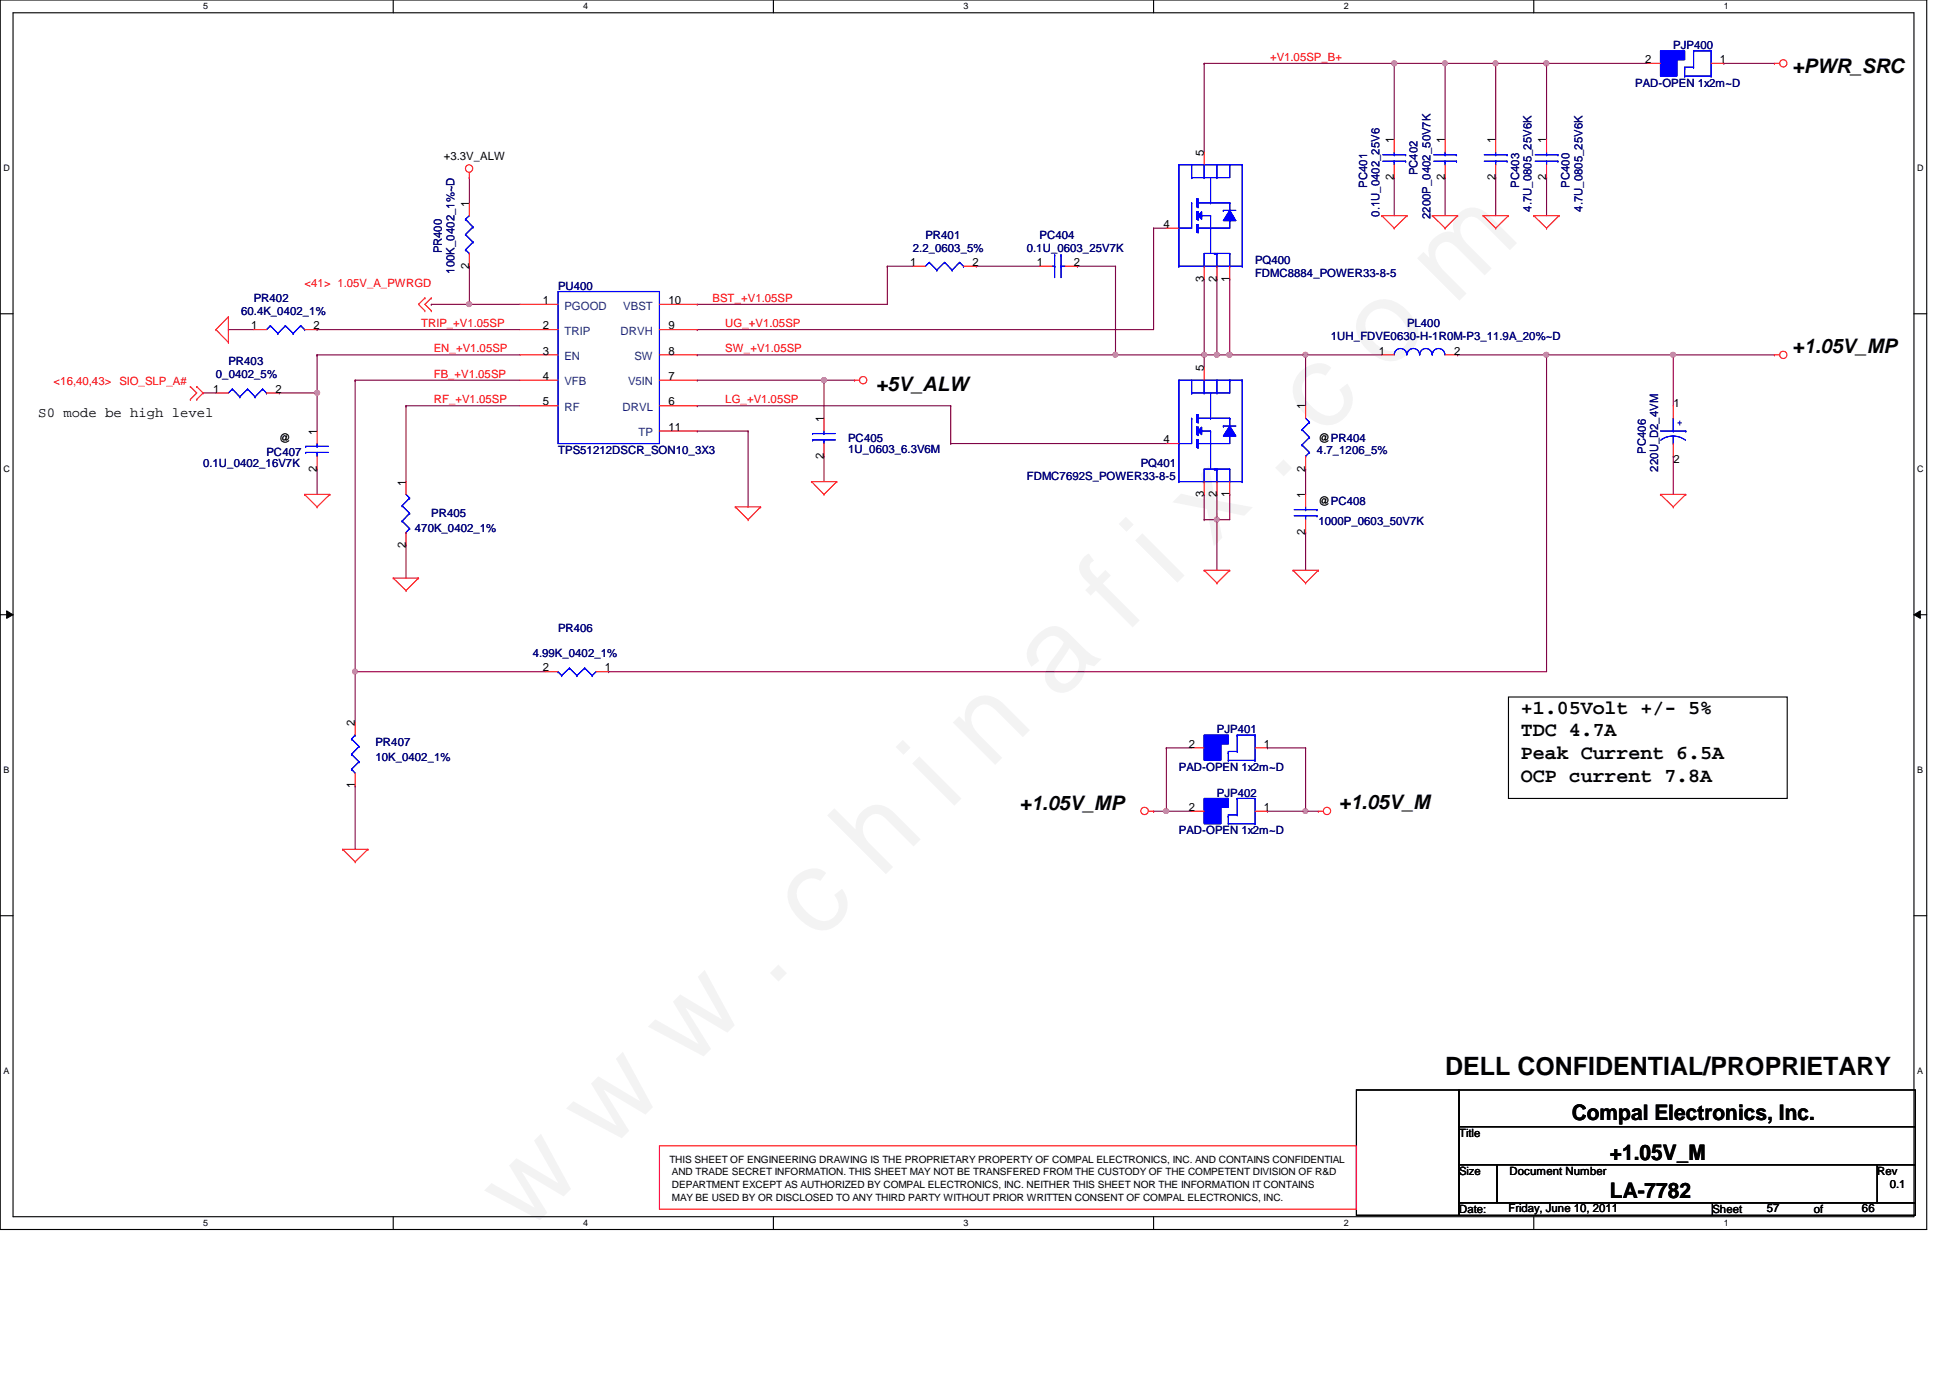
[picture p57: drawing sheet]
<svg xmlns="http://www.w3.org/2000/svg" width="297mm" height="210mm" viewBox="0 0 297 210" stroke-linecap="round" stroke-linejoin="round" font-family="sans-serif">
<defs><g id="words">
<text font-size="17.6" fill="#f0f" x="80.1" y="188" transform="rotate(-45 80.1 188)">w w w . c h i n a f i x . c o m</text>
<text font-size="3.9" x="220.1" y="163.8">DELL CONFIDENTIAL/PROPRIETARY</text>
<g font-size="3.3">
<text x="239.4" y="170.6">Compal Electronics, Inc.</text>
<text x="245.2" y="176.7">+1.05V_M</text>
<text x="245.2" y="182.5">LA-7782</text>
</g>
<g font-size="3">
<text x="273" y="11.1">+PWR_SRC</text>
<text x="273" y="53.8">+1.05V_MP</text>
<text x="133.4" y="59.6">+5V_ALW</text>
<text x="231.7" y="108.7">+1.05Volt +/- 5%</text>
<text x="231.7" y="112.2">TDC 4.7A</text>
<text x="231.7" y="115.7">Peak Current 6.5A</text>
<text x="231.7" y="119.1">OCP current 7.8A</text>
<text x="155.3" y="123.4">+1.05V_MP</text>
<text x="203.9" y="123.3">+1.05V_M</text>
</g>
<text font-size="2.1" x="5.8" y="63.5">S0 mode be high level</text>
<g font-size="1.7" fill="#f00">
<text x="193.5" y="9.3">+V1.05SP_B+</text>
<text x="46.4" y="43.7">&lt;41&gt; 1.05V_A_PWRGD</text>
<text x="108.5" y="46">BST_+V1.05SP</text>
<text x="64.1" y="49.8">TRIP_+V1.05SP</text>
<text x="66.1" y="53.7">EN_+V1.05SP</text>
<text x="110.5" y="53.7">SW_+V1.05SP</text>
<text x="110.5" y="49.8">UG_+V1.05SP</text>
<text x="8.2" y="58.6">&lt;16,40,43&gt;</text>
<text x="18.2" y="58.6">SIO_SLP_A#</text>
<text x="66.1" y="57.5">FB_+V1.05SP</text>
<text x="66.1" y="61.4">RF_+V1.05SP</text>
<text x="110.5" y="61.4">LG_+V1.05SP</text>
</g>
<g font-size="1.7">
<text x="250.6" y="9.6">2</text>
<text x="262" y="9.6">1</text>
<text x="183.4" y="23.7" transform="rotate(-90 183.4 23.7)">5</text>
<text x="212.3" y="21.8" transform="rotate(-90 212.3 21.8)">1</text>
<text x="220.1" y="21.8" transform="rotate(-90 220.1 21.8)">1</text>
<text x="227.8" y="21.8" transform="rotate(-90 227.8 21.8)">1</text>
<text x="235.5" y="21.8" transform="rotate(-90 235.5 21.8)">1</text>
<text x="67.6" y="24.4">+3.3V_ALW</text>
<text x="212.3" y="27.4" transform="rotate(-90 212.3 27.4)">2</text>
<text x="220.1" y="27.4" transform="rotate(-90 220.1 27.4)">2</text>
<text x="227.8" y="27.4" transform="rotate(-90 227.8 27.4)">2</text>
<text x="235.5" y="27.4" transform="rotate(-90 235.5 27.4)">2</text>
<text x="71.5" y="31.5" transform="rotate(-90 71.5 31.5)">1</text>
<text x="177.2" y="34.7">4</text>
<text x="71.5" y="40.9" transform="rotate(-90 71.5 40.9)">2</text>
<text x="138.6" y="40.5">1</text>
<text x="148.1" y="40.5">2</text>
<text x="157.9" y="40.5">1</text>
<text x="163.6" y="40.5">2</text>
<text x="82.7" y="46.3">1</text>
<text x="101.8" y="46.3">10</text>
<text x="183.4" y="42.9" transform="rotate(-90 183.4 42.9)">3</text>
<text x="185.3" y="42.9" transform="rotate(-90 185.3 42.9)">2</text>
<text x="187.3" y="42.9" transform="rotate(-90 187.3 42.9)">1</text>
<text x="38.3" y="50.2">1</text>
<text x="47.7" y="50.2">2</text>
<text x="82.7" y="50.2">2</text>
<text x="101.8" y="50.2">9</text>
<text x="32.5" y="59.8">1</text>
<text x="41.9" y="59.8">2</text>
<text x="82.7" y="54">3</text>
<text x="82.7" y="57.9">4</text>
<text x="101.8" y="57.9">7</text>
<text x="101.8" y="54">8</text>
<text x="183.4" y="56.6" transform="rotate(-90 183.4 56.6)">5</text>
<text x="210.1" y="54">1</text>
<text x="221.5" y="54">2</text>
<text x="82.7" y="61.8">5</text>
<text x="101.8" y="61.8">6</text>
<text x="101.8" y="65.6">11</text>
<text x="125.5" y="64.3" transform="rotate(-90 125.5 64.3)">1</text>
<text x="198.8" y="62.4" transform="rotate(-90 198.8 62.4)">1</text>
<text x="254.9" y="62">1</text>
<text x="42.5" y="67.3">@</text>
<text x="48.3" y="71.8" transform="rotate(-90 48.3 71.8)">2</text>
<text x="48.3" y="66.2" transform="rotate(-90 48.3 66.2)">1</text>
<text x="125.5" y="69.9" transform="rotate(-90 125.5 69.9)">2</text>
<text x="177.2" y="67.5">4</text>
<text x="198.8" y="71.8" transform="rotate(-90 198.8 71.8)">2</text>
<text x="200.8" y="67.3">@PR404</text>
<text x="254.9" y="70.5">2</text>
<text x="61.8" y="74" transform="rotate(-90 61.8 74)">1</text>
<text x="183.4" y="75.7" transform="rotate(-90 183.4 75.7)">3</text>
<text x="185.3" y="75.7" transform="rotate(-90 185.3 75.7)">2</text>
<text x="187.3" y="75.7" transform="rotate(-90 187.3 75.7)">1</text>
<text x="198.8" y="75.9" transform="rotate(-90 198.8 75.9)">1</text>
<text x="200.8" y="76.9">@PC408</text>
<text x="61.8" y="83.4" transform="rotate(-90 61.8 83.4)">2</text>
<text x="198.8" y="81.5" transform="rotate(-90 198.8 81.5)">2</text>
<text x="82.7" y="102.3">2</text>
<text x="92.2" y="102.3">1</text>
<text x="54.1" y="110.6" transform="rotate(-90 54.1 110.6)">2</text>
<text x="181.1" y="113.9">2</text>
<text x="192.5" y="113.9">1</text>
<text x="54.1" y="120.1" transform="rotate(-90 54.1 120.1)">1</text>
<text x="181.1" y="123.5">2</text>
<text x="192.5" y="123.5">1</text>
<text x="222.2" y="173.2">Title</text>
<text x="222.2" y="179">Size</text>
<text x="230" y="179">Document Number</text>
<text x="286" y="179">Rev</text>
<text x="222.2" y="184.8">Date:</text>
<text x="229.8" y="184.6">Friday, June 10, 2011</text>
<text x="260.9" y="184.8">Sheet</text>
<text x="269.2" y="184.6">57</text>
<text x="276.3" y="184.8">of</text>
<text x="283.6" y="184.6">66</text>
<text x="287.9" y="181">0.1</text>
</g>
<g font-size="1.7" fill="#000080">
<text x="254.9" y="7.4">PJP400</text>
<text x="249.1" y="13.2">PAD-OPEN 1x2m~D</text>
<text x="208.2" y="28.6" transform="rotate(-90 208.2 28.6)">PC401</text>
<text x="215.9" y="26.7" transform="rotate(-90 215.9 26.7)">PC402</text>
<text x="231.4" y="28.6" transform="rotate(-90 231.4 28.6)">PC403</text>
<text x="239.1" y="28.6" transform="rotate(-90 239.1 28.6)">PC400</text>
<text x="210.1" y="33" transform="rotate(-90 210.1 33)">0.1U_0402_25V6</text>
<text x="217.9" y="33.4" transform="rotate(-90 217.9 33.4)">2200P_0402_50V7K</text>
<text x="233.3" y="32.3" transform="rotate(-90 233.3 32.3)">4.7U_0805_25V6K</text>
<text x="241" y="32.3" transform="rotate(-90 241 32.3)">4.7U_0805_25V6K</text>
<text x="67.3" y="38.6" transform="rotate(-90 67.3 38.6)">PR400</text>
<text x="69.2" y="41.7" transform="rotate(-90 69.2 41.7)">100K_0402_1%~D</text>
<text x="139.1" y="38.3">2.2_0603_5%</text>
<text x="141" y="36.4">PR401</text>
<text x="156.4" y="38.3">0.1U_0603_25V7K</text>
<text x="158.4" y="36.4">PC404</text>
<text x="191.2" y="40.2">PQ400</text>
<text x="36.7" y="48">60.4K_0402_1%</text>
<text x="38.6" y="46">PR402</text>
<text x="85" y="44.1">PU400</text>
<text x="191.2" y="42.2">FDMC8884_POWER33-8-5</text>
<text x="202.7" y="51.8">1UH_FDVE0630-H-1R0M-P3_11.9A_20%~D</text>
<text x="214.3" y="49.9">PL400</text>
<text x="32.9" y="57.6">0_0402_5%</text>
<text x="34.8" y="55.7">PR403</text>
<text x="30.9" y="71.1">0.1U_0402_16V7K</text>
<text x="40.6" y="69.4">PC407</text>
<text x="85" y="69.2">TPS51212DSCR_SON10_3X3</text>
<text x="129.2" y="67.3">PC405</text>
<text x="129.2" y="69">1U_0603_6.3V6M</text>
<text x="173.8" y="71.1">PQ401</text>
<text x="200.6" y="69.2">4.7_1206_5%</text>
<text x="250.7" y="69.1" transform="rotate(-90 250.7 69.1)">PC406</text>
<text x="252.6" y="71.8" transform="rotate(-90 252.6 71.8)">220U_D2_4VM</text>
<text x="156.4" y="73.1">FDMC7692S_POWER33-8-5</text>
<text x="63.2" y="81">470K_0402_1%</text>
<text x="65.7" y="78.8">PR405</text>
<text x="200.8" y="80">1000P_0603_50V7K</text>
<text x="81.1" y="100.1">4.99K_0402_1%</text>
<text x="85" y="96.2">PR406</text>
<text x="57.2" y="113.6">PR407</text>
<text x="185.4" y="111.7">PJP401</text>
<text x="57.2" y="115.9">10K_0402_1%</text>
<text x="179.6" y="117.4">PAD-OPEN 1x2m~D</text>
<text x="185.4" y="121.3">PJP402</text>
<text x="179.6" y="127.1">PAD-OPEN 1x2m~D</text>
</g>
<g font-size="1.7" fill="#004080">
<text x="86" y="47.2">PGOOD</text>
<text x="95" y="47.2">VBST</text>
<text x="86" y="51">TRIP</text>
<text x="94.5" y="51">DRVH</text>
<text x="86" y="54.9">EN</text>
<text x="86" y="58.7">VFB</text>
<text x="95.7" y="58.7">V5IN</text>
<text x="96.6" y="54.9">SW</text>
<text x="86" y="62.6">RF</text>
<text x="94.8" y="62.6">DRVL</text>
<text x="97.2" y="66.5">TP</text>
</g>
<text font-size="1.7" fill="#00f" x="255.4" y="64.9">+</text>
<g font-size="1.5">
<text x="102" y="177.1">THIS SHEET OF ENGINEERING DRAWING IS THE PROPRIETARY PROPERTY OF COMPAL ELECTRONICS, INC. AND CONTAINS CONFIDENTIAL</text>
<text x="102.4" y="179">AND TRADE SECRET INFORMATION. THIS SHEET MAY NOT BE TRANSFERED FROM THE CUSTODY OF THE COMPETENT DIVISION OF R&amp;D</text>
<text x="102.4" y="182.9">MAY BE USED BY OR DISCLOSED TO ANY THIRD PARTY WITHOUT PRIOR WRITTEN CONSENT OF COMPAL ELECTRONICS, INC.</text>
<text x="102.4" y="180.9">DEPARTMENT EXCEPT AS AUTHORIZED BY COMPAL ELECTRONICS, INC. NEITHER THIS SHEET NOR THE INFORMATION IT CONTAINS</text>
</g>
<g font-size="1.4">
<text x="30.9" y="1.4">5</text>
<text x="88.9" y="1.4">4</text>
<text x="146.8" y="1.4">3</text>
<text x="204.7" y="1.4">2</text>
<text x="262.6" y="1.4">1</text>
<text x=".5" y="26.1">D</text>
<text x="292.1" y="26.1">D</text>
<text x=".5" y="71.9">C</text>
<text x="292.1" y="71.9">C</text>
<text x=".5" y="117.8">B</text>
<text x="292.1" y="117.8">B</text>
<text x=".5" y="163.6">A</text>
<text x="292.1" y="163.6">A</text>
<text x="30.9" y="186.8">5</text>
<text x="88.9" y="186.8">4</text>
<text x="146.8" y="186.8">3</text>
<text x="204.7" y="186.8">2</text>
<text x="262.6" y="186.8">1</text>
</g>
</g></defs>
<path d="M0 0h293.5v187.3h-293.5zM2 1.9h289.5v183.4h-289.5z" fill="none" stroke="#000" stroke-width=".17"/>
<g fill="#fff">
<path d="M30.9 .2h.8v1.5h-.8z"/>
<path d="M30.9 185.5h.8v1.6h-.8z"/>
</g>
<path d="M59.9 0v1.9M59.9 185.3v2" fill="none" stroke="#000" stroke-width=".17"/>
<path d="M88.9 .2h.7v1.5h-.7z" fill="#fff"/>
<path d="M117.8 0v1.9" fill="none" stroke="#000" stroke-width=".17"/>
<path d="M146.8 .2h.7v1.5h-.7z" fill="#fff"/>
<path d="M175.7 0v1.9" fill="none" stroke="#000" stroke-width=".17"/>
<path d="M204.7 .2h.7v1.5h-.7z" fill="#fff"/>
<path d="M233.6 0v1.9" fill="none" stroke="#000" stroke-width=".17"/>
<g fill="#fff">
<path d="M262.6 .2h.8v1.5h-.8z"/>
<path d="M262.6 185.5h.8v1.6h-.8z"/>
<path d="M.5 24.8h1v1.6h-1z"/>
<path d="M292.1 24.8h.9v1.6h-.9z"/>
<path d="M.5 70.7h1v1.5h-1z"/>
<path d="M292.1 70.7h.9v1.5h-.9z"/>
</g>
<path d="M0 47.8h2M291.5 47.8h2" fill="none" stroke="#000" stroke-width=".17"/>
<g fill="#fff">
<path d="M.5 116.5h.9v1.6h-.9z"/>
<path d="M292.1 116.5h.8v1.6h-.8z"/>
</g>
<path d="M0 93.6h2M291.5 93.6h2" fill="none" stroke="#000" stroke-width=".17"/>
<path d="M1 93l1 .6-1 .6zM291.5 93.6l1-.6v1.2z" fill="#000"/>
<path d="M1 93l1 .6-1 .6zM291.5 93.6l1-.6v1.2z" fill="none" stroke="#000" stroke-width=".15"/>
<g fill="#fff">
<path d="M.5 162.4h.9v1.5h-.9z"/>
<path d="M292.1 162.4h.8v1.5h-.8z"/>
</g>
<path d="M0 139.5h2M291.5 139.5h2" fill="none" stroke="#000" stroke-width=".17"/>
<path d="M54.1 57.9h.1M54.1 57.9v52.2M54.1 102.3h.1" fill="none" stroke="#800040" stroke-width=".17"/>
<circle cx="54.1" cy="102.3" r=".37" fill="#f0f"/>
<circle cx="54.1" cy="102.3" r=".37" fill="none" stroke="#f0f" stroke-width=".17"/>
<g fill="none" stroke="#800040" stroke-width=".17">
<path d="M183.4 9.7h.1M183.4 9.7v13.5M262.6 9.7h.1M262.6 9.7h7.7M30.9 59.9h.1M30.9 59.9h2M34.8 50.2h.1M34.8 50.2h3.8M48.3 50.2h.1M48.3 54.1h.1M48.3 59.9h.1M48.3 54.1h30.9"/>
<path d="M48.3 50.2h30.9M48.3 59.9v5.8M54.1 57.9h.1M54.1 57.9h25.1M106.2 46.4h29M106.2 54.1h63.7M106.2 50.2h69.5M61.8 61.8h.1M61.8 61.8h17.4M106.2 61.8h38.6M144.8 67.6h32.9M254.9 69.5h.1"/>
<path d="M254.9 69.5v5.8M61.8 83h.1M61.8 83v5.1M54.1 102.3h.1M54.1 102.3h29M92.7 102.3h142.9"/>
</g>
<circle cx="48.3" cy="59.8" r=".37" fill="#f0f"/>
<circle cx="48.3" cy="59.8" r=".37" fill="none" stroke="#f0f" stroke-width=".17"/>
<path d="M235.6 9.7h.1M235.6 9.7h15.4M42.5 59.9h.1M42.5 59.9h5.8M254.9 54.1h.1M254.9 54.1v7.7M48.3 71.5h.1M48.3 71.5v3.8" fill="none" stroke="#800040" stroke-width=".17"/>
<circle cx="235.5" cy="9.6" r=".38" fill="#f0f"/>
<circle cx="235.5" cy="9.6" r=".38" fill="none" stroke="#f0f" stroke-width=".17"/>
<path d="M212.4 9.7h.1M212.4 9.7v11.6M212.4 9.7h7.7M220.1 9.7h.1M220.1 9.7v11.6M61.8 61.8h.1M61.8 61.8v11.6" fill="none" stroke="#800040" stroke-width=".17"/>
<circle cx="212.4" cy="9.6" r=".38" fill="#f0f"/>
<circle cx="212.4" cy="9.6" r=".38" fill="none" stroke="#f0f" stroke-width=".17"/>
<path d="M220.1 9.7h.1M220.1 9.7h7.7M227.8 9.7h.1M227.8 9.7v11.6" fill="none" stroke="#800040" stroke-width=".17"/>
<circle cx="220.1" cy="9.6" r=".38" fill="#f0f"/>
<circle cx="220.1" cy="9.6" r=".38" fill="none" stroke="#f0f" stroke-width=".17"/>
<path d="M254.9 54.1h.1M270.3 54.1h-34.7v48.2" fill="none" stroke="#800040" stroke-width=".17"/>
<circle cx="254.9" cy="54" r=".37" fill="#f0f"/>
<circle cx="254.9" cy="54" r=".37" fill="none" stroke="#f0f" stroke-width=".17"/>
<path d="M183.4 9.7h.1M183.4 9.7h29M227.8 9.7h.1M227.8 9.7h7.8M235.6 9.7h.1M235.6 9.7v11.6M54.1 119.7h.1M54.1 119.7v9.7" fill="none" stroke="#800040" stroke-width=".17"/>
<circle cx="227.8" cy="9.6" r=".38" fill="#f0f"/>
<circle cx="227.8" cy="9.6" r=".38" fill="none" stroke="#f0f" stroke-width=".17"/>
<path d="M48.3 54.1h.1M48.3 54.1v5.8M65.7 46.4h.1M65.7 46.4h5.8" fill="none" stroke="#800040" stroke-width=".17"/>
<g fill="none" stroke="#f00" stroke-width=".17">
<path d="M270.3 9.7h.1M270.3 9.7h.8M212.4 21.3v1.9M227.8 21.3v1.9M233.6 32.9h3.9M237.5 32.9h.1M237.5 32.9l-1.9 1.9M29 58.9h.1M29 58.9l1 1-1 .9M30 58.9h.1M30 58.9l.9 1-.9 .9M32.9 50.2h.1"/>
<path d="M32.9 50.2l1.9 2M32.9 59.9h1.9M34.8 48.3h.1M34.8 52.2h.1M34.8 48.3v3.9M34.8 48.3l-1.9 1.9M40.6 59.9h1.9M64.7 45.4h.1M64.7 47.3h.1M64.7 45.4l-.9 1 .9 .9M65.7 45.4h.1M65.7 47.3h.1"/>
<path d="M65.7 45.4l-1 1 1 .9M270.3 54.1h.1M270.3 54.1h.8M29 60.8h.1M30 60.8h.1M46.4 75.3h.1M46.4 75.3h3.8M46.4 75.3l1.9 1.9M48.3 77.2h.1M50.2 75.3h.1M50.2 75.3l-1.9 1.9M252.9 75.3h.1"/>
<path d="M252.9 75.3h3.9M252.9 75.3l2 1.9M254.9 77.2h.1M256.8 75.3h.1M256.8 75.3l-1.9 1.9M59.9 88.1h.1M59.9 88.1h3.9M59.9 88.1l1.9 1.9M61.8 90h.1M63.8 88.1h.1M63.8 88.1l-2 1.9M52.2 129.4h.1"/>
<path d="M52.2 129.4h3.8M52.2 129.4l1.9 1.9M54.1 131.3h.1M56 129.4h.1M56 129.4l-1.9 1.9M100.5 174.5h106.1v9.7h-106.1z"/>
<circle cx="271.6" cy="9.6" r=".56"/>
<circle cx="271.6" cy="54.1" r=".56"/>
</g>
<path d="M229.8 106.2h42.4v15.4h-42.4zM222.2 166h69.6v5.6h-69.6zM222.2 171.6h69.6v5.8h-69.6zM228 177.4h58v5.8h-58zM286 177.4h5.8v5.8h-5.8zM222.2 183.2h38.7v1.9h-38.7zM260.9 183.2h30.9v1.9h-30.9z" fill="none" stroke="#000" stroke-width=".17"/>
<g fill="none" stroke="#00f" stroke-width=".17">
<path d="M210.6 23.6h3.5M212.4 23.6h.1M212.4 23.2v.4M214.1 23.6h.1M226.1 23.6h3.5M227.8 23.6h.1M227.8 23.2v.4M229.6 23.6h.1M35.4 59.3h.1M35.4 59.3l-.6 .6M35.4 59.3l1.1 1.2M37.7 59.3h.1"/>
<path d="M37.7 59.3l-1.2 1.2M37.7 59.3l1.2 1.2M40 59.3h.1M40 59.3l-1.1 1.2M40 59.3l.6 .6M40.6 59.9h.1M36.5 60.5h.1M38.9 60.5h.1"/>
</g>
<path d="M252.9 7.7h3.7v1.4h-1.2v2.5h-2.5z" fill-rule="evenodd" fill="#00f"/>
<path d="M252.9 7.7h3.7v1.4h-1.2v2.5h-2.5zM256.6 11.6h.1M256.6 10.5h.1M256.6 11.6h4M258 10.2h.1M258 7.7h.1M258 10.2h-1.4v1.4M258 7.7v2.5M258 7.7h2.6M260.6 11.6h.1M260.6 7.7h.1M260.6 7.7v3.9" fill="none" stroke="#00f" stroke-width=".17"/>
<path d="M252.9 7.7h3.7v1.4h-1.2v2.5h-2.5z" fill-rule="evenodd" fill="#00f"/>
<g fill="none" stroke="#00f" stroke-width=".17">
<path d="M252.9 7.7h3.7v1.4h-1.2v2.5h-2.5zM256.6 11.6h.1M256.6 10.5h.1M256.6 11.6h4M258 10.2h.1M258 7.7h.1M258 10.2h-1.4v1.4M258 7.7v2.5M258 7.7h2.6M260.6 11.6h.1M260.6 7.7h.1M260.6 7.7v3.9"/>
<path d="M218.4 23.6h3.5M220.1 23.6h.1M220.1 23.2v.4M221.9 23.6h.1M233.8 23.6h3.5M233.8 24.6h3.5M235.6 23.6h.1M235.6 23.2v.4M237.3 24.6h.1M237.3 23.6h.1M41.2 49.6h.1M41.2 49.6l-.6 .6"/>
<path d="M41.2 49.6l1.1 1.2M42.3 50.8h.1M43.5 49.6h.1M43.5 49.6l-1.2 1.2M43.5 49.6l1.2 1.2M44.7 50.8h.1M45.8 49.6h.1M45.8 49.6l-1.1 1.2M45.8 49.6l.6 .6M46.4 50.2h.1M46.6 68.9h.1M46.6 68h.1"/>
<path d="M46.6 68.9h3.4M46.6 68h3.4M48.3 68h.1M48.3 68.9h.1M48.3 67.6v.4M48.3 68.9v.6M61.3 77h.1M61.3 79.4h.1M61.3 77l1.1 1.2M61.3 79.4l1.1 1.1M61.8 75.3l.6 .6M62.4 75.9h.1"/>
<path d="M62.4 78.2h.1M62.4 75.9l-1.1 1.1M62.4 78.2l-1.1 1.2M252.9 65.7h3.9M254.9 65.7h.1M254.9 66.4l1.1 .2 .7 .5M254.9 66.4l-.9 .1-1 .6M254.9 67.6h.1M254.9 63.7v2M254.9 66.4v1.2M256.8 65.7h.1M61.8 81.1h.1"/>
<path d="M62.4 80.5h.1M62.4 80.5l-.6 .6M53.5 117.2h.1M53.5 114.9h.1M53.5 112.6h.1M53.5 117.2l.6 .6M53.5 114.9l1.2 1.1M53.5 112.6l1.2 1.1M54.1 112h.1M54.1 112l-.6 .6M54.7 116h.1M54.7 113.7h.1"/>
<path d="M54.7 116l-1.2 1.2M54.7 113.7l-1.2 1.2"/>
</g>
<g fill="none" stroke="#f00" stroke-width=".17">
<path d="M251 9.7h1.9M260.6 9.7h2M183.4 23.2v1.9M220.1 21.3v1.9M235.6 21.3v1.9M38.6 50.2h2M46.4 50.2h1.9M48.3 65.7v1.9M48.3 69.5v2M61.8 73.4v1.9M254.9 61.8v1.9M254.9 67.6v1.9"/>
<path d="M61.8 81.1v1.9M54.1 110.1v1.9M54.1 117.8v1.9"/>
</g>
<circle cx="54.1" cy="102.3" r=".37" fill="#f0f"/>
<circle cx="54.1" cy="102.3" r=".37" fill="none" stroke="#f0f" stroke-width=".17"/>
<circle cx="48.3" cy="59.8" r=".37" fill="#f0f"/>
<circle cx="48.3" cy="59.8" r=".37" fill="none" stroke="#f0f" stroke-width=".17"/>
<circle cx="235.5" cy="9.6" r=".38" fill="#f0f"/>
<circle cx="235.5" cy="9.6" r=".38" fill="none" stroke="#f0f" stroke-width=".17"/>
<circle cx="212.4" cy="9.6" r=".38" fill="#f0f"/>
<circle cx="212.4" cy="9.6" r=".38" fill="none" stroke="#f0f" stroke-width=".17"/>
<circle cx="220.1" cy="9.6" r=".38" fill="#f0f"/>
<circle cx="220.1" cy="9.6" r=".38" fill="none" stroke="#f0f" stroke-width=".17"/>
<circle cx="254.9" cy="54" r=".37" fill="#f0f"/>
<circle cx="254.9" cy="54" r=".37" fill="none" stroke="#f0f" stroke-width=".17"/>
<circle cx="227.8" cy="9.6" r=".38" fill="#f0f"/>
<circle cx="227.8" cy="9.6" r=".38" fill="none" stroke="#f0f" stroke-width=".17"/>
<use href="#words"/>
</svg>
